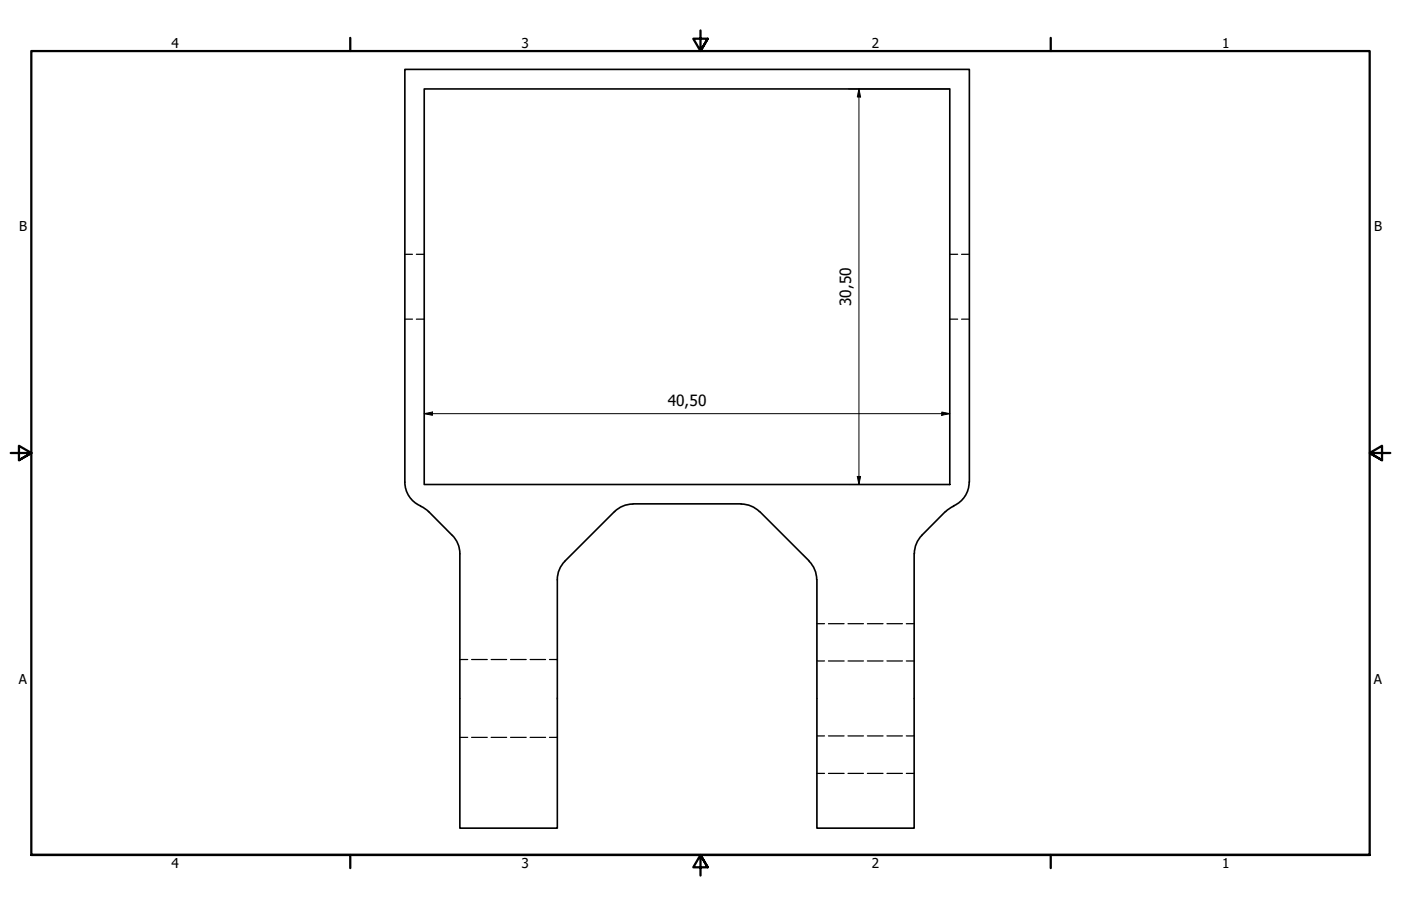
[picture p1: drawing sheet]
<svg xmlns="http://www.w3.org/2000/svg" width="432mm" height="279mm" viewBox="0 0 432 279" stroke-linecap="round" stroke-linejoin="round" font-family="sans-serif">
<defs><g id="words">
<g font-size="4.8">
<text x="262.4" y="94.4" transform="rotate(-90 262.4 94.4)">30,50</text>
<text x="205.8" y="125.2">40,50</text>
</g>
<g font-size="4.2">
<text x="52.8" y="14.7">4</text>
<text x="160.8" y="14.7">3</text>
<text x="268.7" y="14.7">2</text>
<text x="376.7" y="14.7">1</text>
<text x="5.9" y="71.4">B</text>
<text x="423.5" y="71.4">B</text>
<text x="5.8" y="211.1">A</text>
<text x="423.4" y="211.1">A</text>
<text x="52.8" y="267.7">4</text>
<text x="160.8" y="267.7">3</text>
<text x="268.7" y="267.7">2</text>
<text x="376.7" y="267.7">1</text>
</g>
</g></defs>
<!-- layer: Hidden (ANSI) -->
<g fill="none" stroke="#000" stroke-width=".38">
<path d="M124.8 78.4h2.3M128.3 78.4h2.4M292.7 78.4h2.4M296.4 78.4h2.4M124.8 98.4h2.3M128.3 98.4h2.4M292.7 98.4h2.4M296.4 98.4h2.4M251.8 192.3h2.3M255.3 192.3h4.9M261.4 192.3h4.7M267.3 192.3h4.9"/>
<path d="M273.4 192.3h4.7M279.3 192.3h2.4M141.7 203.4h2.4M145.4 203.4h4.8M151.4 203.4h4.7M157.4 203.4h4.8M163.4 203.4h4.7M169.4 203.4h2.4M251.8 203.8h2.3M255.3 203.8h4.9M261.4 203.8h4.7M267.3 203.8h4.9"/>
<path d="M273.4 203.8h4.7M279.3 203.8h2.4M141.7 227.4h2.4M145.4 227.4h4.8M151.4 227.4h4.7M157.4 227.4h4.8M163.4 227.4h4.7M169.4 227.4h2.4M251.8 226.9h2.3M251.8 238.5h2.3M255.3 226.9h4.9M255.3 238.5h4.9"/>
<path d="M261.4 226.9h4.7M261.4 238.5h4.7M267.3 226.9h4.9M267.3 238.5h4.9M273.4 226.9h4.7M273.4 238.5h4.7M279.3 226.9h2.4M279.3 238.5h2.4"/>
</g>
<!-- layer: Visible (ANSI) -->
<path d="M130.7 27.4h162v122h-162zM129.6 156a8 8 0 0 1-4.8-7.3v-127.3h174l-.1 127.3a8 8 0 0 1-4.8 7.3M129.6 156.1l2.5 1.7M132.1 157.7l7.3 7.4a8 8 0 0 1 2.3 5.7v84.6h30.1v-76.6M189.4 157.7l-15.3 15.4a8 8 0 0 0-2.3 5.6M195 155.4a8 8 0 0 0-5.6 2.4M195.1 155.4h33.3a8 8 0 0 1 5.7 2.4M234.1 157.7l15.3 15.4a8 8 0 0 1 2.3 5.6M291.4 157.7l-7.3 7.4M293.9 156.1l-2.5 1.7M284.1 165.1a8.4 8.4 0 0 0-2.4 5.7v84.6h-29.9v-76.6" fill="none" stroke="#000" stroke-width=".51"/>
<!-- layer: Border (ANSI) -->
<path d="M107.9 11.7v4M215.9 9.4v6.3l-2.2-3.8h4.4l-2.2 3.8 2.2-3.8M323.8 11.7v4M3.3 139.7h6.4l-3.9-2.2v4.4l3.9-2.2-3.9 2.2M428.5 139.7h-6.4l3.9-2.2v4.4l-3.9-2.2 3.9 2.2M9.7 263.7v-248h412.4v248h-412.4h412.4M107.9 263.7v4M218.1 267.5l-2.2-3.8 2.2 3.8h-4.4l2.2-3.8v6.3M323.8 263.7v4" fill="none" stroke="#000" stroke-width=".7"/>
<!-- layer: Dimension (ISO) -->
<path d="M261.6 27.4h31.1M264.7 27.4l.5 2.5h-1zM264.7 27.4v122M130.7 127.6l2.6-.5v1zM130.7 127.6h162M290.3 127.1l2.4 .5-2.4 .5zM261.6 149.4h31.1M264.2 146.9h1l-.5 2.5z" fill="none" stroke="#000" stroke-width=".31"/>
<g fill="#000">
<path d="M264.7 27.4l.5 2.5h-1z" fill-rule="evenodd"/>
<path d="M130.7 127.6l2.6-.5v1z" fill-rule="evenodd"/>
<path d="M290.3 127.1l2.4 .5-2.4 .5z" fill-rule="evenodd"/>
<path d="M264.2 146.9h1l-.5 2.5z" fill-rule="evenodd"/>
</g>
<use href="#words"/>
</svg>
